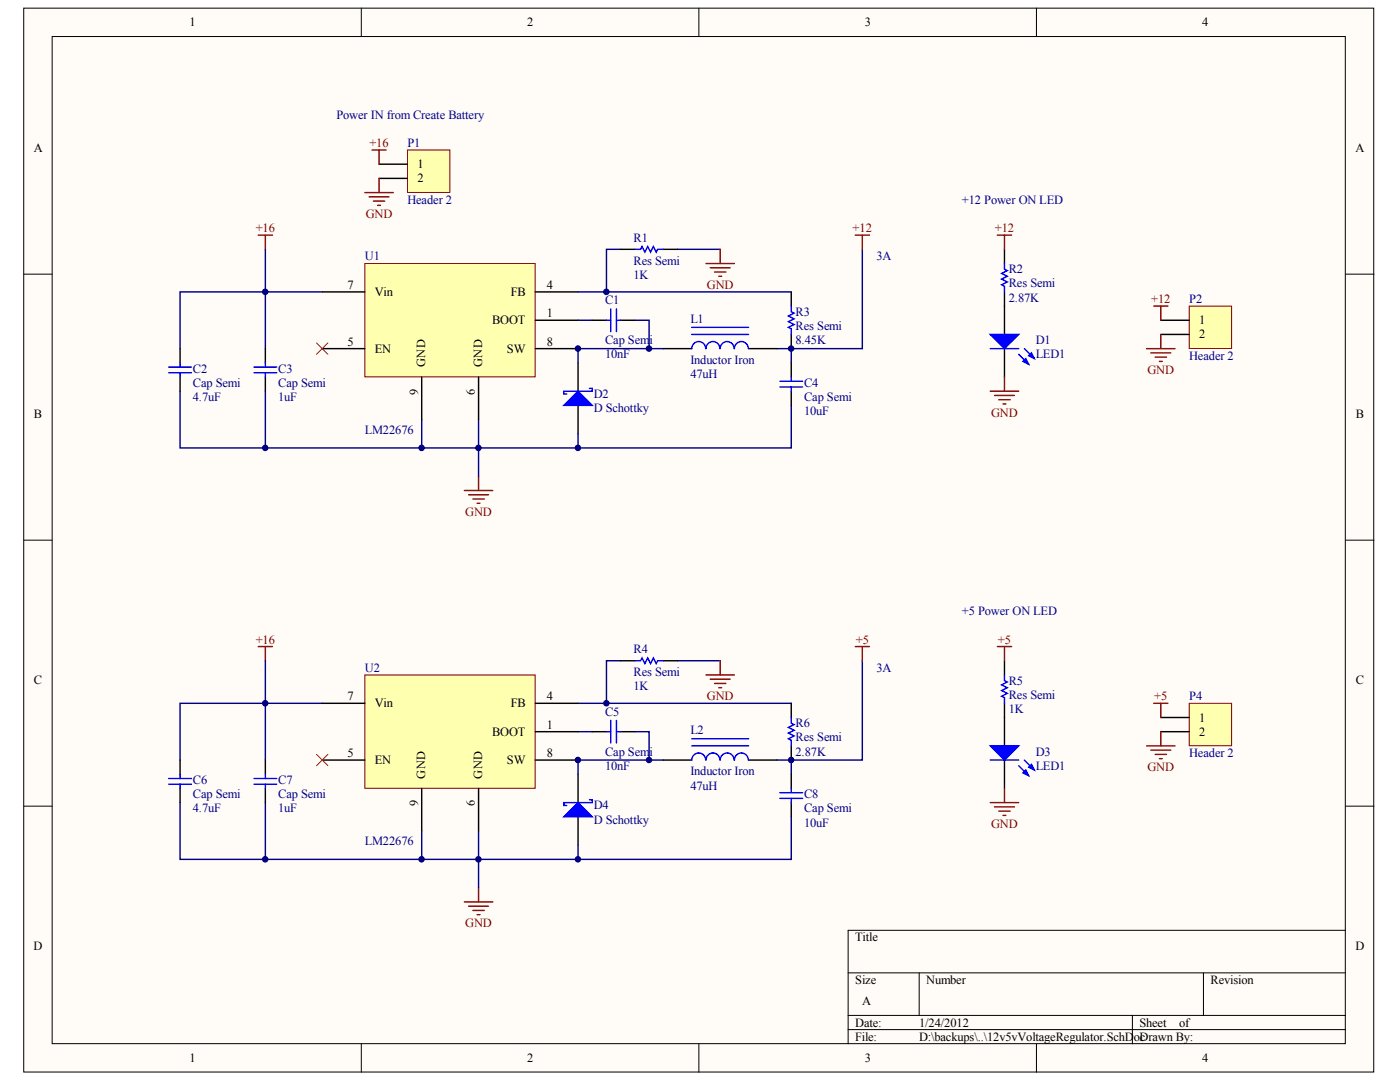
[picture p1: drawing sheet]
<svg xmlns="http://www.w3.org/2000/svg" width="279mm" height="216mm" viewBox="0 0 279 216" stroke-linecap="round" stroke-linejoin="round" font-family="sans-serif">
<defs><g id="words">
<g font-size="2.5">
<text x="37.8" y="5.3">1</text>
<text x="105.1" y="5.3">2</text>
<text x="172.4" y="5.3">3</text>
<text x="239.6" y="5.3">4</text>
<text x="6.7" y="30.3">A</text>
<text x="83.2" y="33.5">1</text>
<text x="270.2" y="30.3">A</text>
<text x="83.2" y="36.3">2</text>
<text x="69.2" y="57.5">7</text>
<text x="74.7" y="58.9">Vin</text>
<text x="101.8" y="58.9">FB</text>
<text x="109" y="57.5">4</text>
<text x="98.1" y="64.6">BOOT</text>
<text x="109" y="63.2">1</text>
<text x="239" y="64.6">1</text>
<text x="69.2" y="68.8">5</text>
<text x="74.7" y="70.2">EN</text>
<text x="101.1" y="70.2">SW</text>
<text x="109" y="68.8">8</text>
<text x="239" y="67.4">2</text>
<text x="84.7" y="73.1" transform="rotate(-90 84.7 73.1)">GND</text>
<text x="96.1" y="73.1" transform="rotate(-90 96.1 73.1)">GND</text>
<text x="6.8" y="83.3">B</text>
<text x="83.3" y="78.6" transform="rotate(-90 83.3 78.6)">9</text>
<text x="94.7" y="78.6" transform="rotate(-90 94.7 78.6)">6</text>
<text x="270.2" y="83.3">B</text>
<text x="6.7" y="136.3">C</text>
<text x="270.2" y="136.3">C</text>
<text x="69.2" y="139.5">7</text>
<text x="74.7" y="140.9">Vin</text>
<text x="101.8" y="140.9">FB</text>
<text x="109" y="139.5">4</text>
<text x="239" y="143.7">1</text>
<text x="98.1" y="146.5">BOOT</text>
<text x="109" y="145.1">1</text>
<text x="239" y="146.5">2</text>
<text x="69.2" y="150.8">5</text>
<text x="74.7" y="152.2">EN</text>
<text x="84.7" y="155.1" transform="rotate(-90 84.7 155.1)">GND</text>
<text x="96.1" y="155.1" transform="rotate(-90 96.1 155.1)">GND</text>
<text x="101.1" y="152.2">SW</text>
<text x="109" y="150.8">8</text>
<text x="83.3" y="160.6" transform="rotate(-90 83.3 160.6)">9</text>
<text x="94.7" y="160.6" transform="rotate(-90 94.7 160.6)">6</text>
<text x="6.7" y="189.3">D</text>
<text x="170.5" y="187.5">Title</text>
<text x="270.2" y="189.3">D</text>
<text x="170.5" y="196">Size</text>
<text x="184.6" y="196">Number</text>
<text x="241.3" y="196">Revision</text>
<text x="171.9" y="200.2">A</text>
<text x="170.5" y="204.5">Date:</text>
<text x="170.5" y="207.3">File:</text>
<text x="183.2" y="204.5">1/24/2012</text>
<text x="183.2" y="207.3">D:\backups\..\12v5vVoltageRegulator.SchDoDrawn By:</text>
<text x="227.1" y="204.5">Sheet</text>
<text x="227.2" y="207.3">c</text>
<text x="235" y="204.5">of</text>
<text x="37.8" y="211.5">1</text>
<text x="105.1" y="211.5">2</text>
<text x="172.4" y="211.5">3</text>
<text x="239.6" y="211.5">4</text>
</g>
<g font-size="2.5" fill="#000080">
<text x="67.1" y="23.6">Power IN from Create Battery</text>
<text x="81.2" y="29.3">P1</text>
<text x="81.2" y="40.6">Header 2</text>
<text x="191.7" y="40.6">+12 Power ON LED</text>
<text x="72.7" y="51.9">U1</text>
<text x="126.3" y="48.2">R1</text>
<text x="126.3" y="52.7">Res Semi</text>
<text x="174.7" y="51.9">3A</text>
<text x="126.3" y="55.5">1K</text>
<text x="201.1" y="54.4">R2</text>
<text x="201.1" y="57.2">Res Semi</text>
<text x="120.6" y="60.6">C1</text>
<text x="137.6" y="64.3">L1</text>
<text x="158.6" y="62.9">R3</text>
<text x="158.6" y="65.7">Res Semi</text>
<text x="201.1" y="60.1">2.87K</text>
<text x="237" y="60.4">P2</text>
<text x="120.6" y="71.4">10nF</text>
<text x="120.6" y="68.5">Cap Sem</text>
<text x="129.4" y="68.5">i</text>
<text x="158.6" y="68.5">8.45K</text>
<text x="206.4" y="68.5">D1</text>
<text x="206.4" y="71.4">LED1</text>
<text x="237" y="71.7">Header 2</text>
<text x="38.4" y="74.2">C2</text>
<text x="38.4" y="77">Cap Semi</text>
<text x="55.4" y="74.2">C3</text>
<text x="55.4" y="77">Cap Semi</text>
<text x="137.6" y="75.3">47uH</text>
<text x="137.6" y="72.5">Inductor Iron</text>
<text x="160.3" y="77">C4</text>
<text x="38.4" y="79.8">4.7uF</text>
<text x="55.4" y="79.8">1uF</text>
<text x="118.3" y="79.3">D2</text>
<text x="118.3" y="82.1">D Schottky</text>
<text x="160.3" y="82.7">10uF</text>
<text x="160.3" y="79.8">Cap Semi</text>
<text x="72.7" y="86.3">LM22676</text>
<text x="191.7" y="122.5">+5 Power ON LED</text>
<text x="126.3" y="130.1">R4</text>
<text x="72.7" y="133.8">U2</text>
<text x="126.3" y="137.5">1K</text>
<text x="126.3" y="134.7">Res Semi</text>
<text x="174.7" y="133.8">3A</text>
<text x="201.1" y="136.4">R5</text>
<text x="120.6" y="142.6">C5</text>
<text x="201.1" y="142">1K</text>
<text x="201.1" y="139.2">Res Semi</text>
<text x="237" y="139.5">P4</text>
<text x="137.6" y="146.3">L2</text>
<text x="158.6" y="144.8">R6</text>
<text x="158.6" y="147.7">Res Semi</text>
<text x="120.6" y="153.3">10nF</text>
<text x="120.6" y="150.5">Cap Sem</text>
<text x="129.4" y="150.5">i</text>
<text x="137.6" y="154.4">Inductor Iron</text>
<text x="158.6" y="150.5">2.87K</text>
<text x="206.4" y="150.5">D3</text>
<text x="206.4" y="153.3">LED1</text>
<text x="237" y="150.8">Header 2</text>
<text x="38.4" y="161.8">4.7uF</text>
<text x="38.4" y="156.1">C6</text>
<text x="38.4" y="159">Cap Semi</text>
<text x="55.4" y="161.8">1uF</text>
<text x="55.4" y="156.1">C7</text>
<text x="55.4" y="159">Cap Semi</text>
<text x="118.3" y="161.2">D4</text>
<text x="137.6" y="157.3">47uH</text>
<text x="160.3" y="159">C8</text>
<text x="160.3" y="161.8">Cap Semi</text>
<text x="118.3" y="164.1">D Schottky</text>
<text x="160.3" y="164.6">10uF</text>
<text x="72.7" y="168.3">LM22676</text>
</g>
<g font-size="2.5" fill="#800000">
<text x="73.6" y="29.3">+16</text>
<text x="51" y="46.2">+16</text>
<text x="72.9" y="43.4">GND</text>
<text x="170" y="46.2">+12</text>
<text x="198.3" y="46.2">+12</text>
<text x="140.9" y="57.5">GND</text>
<text x="229.4" y="60.4">+12</text>
<text x="228.7" y="74.5">GND</text>
<text x="197.5" y="83">GND</text>
<text x="92.7" y="102.7">GND</text>
<text x="51" y="128.2">+16</text>
<text x="170.6" y="128.2">+5</text>
<text x="198.9" y="128.2">+5</text>
<text x="140.9" y="139.5">GND</text>
<text x="230.1" y="139.5">+5</text>
<text x="228.7" y="153.6">GND</text>
<text x="197.5" y="164.9">GND</text>
<text x="92.7" y="184.7">GND</text>
</g>
</g></defs>
<g fill="#fffcf8" stroke="#000" stroke-width=".2">
<path d="M4.7 1.6h269.1v211.9h-269.1z"/>
<path d="M10.4 7.3h257.7v200.6h-257.7z"/>
</g>
<g fill="none" stroke="#000" stroke-width=".2">
<path d="M72 1.6v5.7M139.3 1.6v5.7M206.6 1.6v5.7M4.7 54.6h5.7M268.2 54.6h5.7M4.7 107.6h5.7M268.2 107.6h5.7M4.7 160.6h5.7M268.2 160.6h5.7M169 193.8h99.2M183.2 193.8v8.4M239.9 193.8v8.4"/>
<path d="M268.2 185.3h-99.2v22.6M72 207.9v5.6M139.3 207.9v5.6M169 202.2h99.2M169 205.1h99.2M206.6 207.9v5.6M225.7 202.2v5.7"/>
</g>
<path d="M115.2 72.3v5.6M115.2 80.7v5.7" fill="none" stroke="#000" stroke-width=".28"/>
<path d="M112.4 80.7l2.8-2.8 2.9 2.8z" fill="#00f" stroke="#00f" stroke-width=".28"/>
<path d="M117.5 77.4h.6v.5h-5.7v.6h.6" fill="none" stroke="#00f" stroke-width=".28"/>
<g fill="none" stroke="#800000" stroke-width=".28">
<path d="M51.5 46.8h2.8M52.9 46.8v2.9M140.7 52.5h5.7M141.6 53.3h3.9M142.4 54.2h2.3M143.3 55h.5M143.5 49.7v2.8M170.5 46.8h2.8M171.9 46.8v2.9M92.6 97.7h5.6M93.4 98.5h4M94.3 99.4h2.2"/>
<path d="M95.4 94.9v2.8M95.1 100.2h.6"/>
</g>
<g fill="none" stroke="#000080" stroke-width=".28">
<path d="M52.9 49.7v8.4h-17v11.3M64.2 58.1h-11.3v11.3M120.9 58.1h36.8M123.7 49.7h-2.8v8.4h-5.7M135 49.7h8.5M171.9 49.7v19.7h-14.2v2.9M35.9 77.9v11.3h17M52.9 77.9v11.3h42.5v-5.6M115.2 63.8h2.9M126.6 63.8h2.8v5.6h-14.2v2.9M129.4 69.4h2.8M154.9 69.4h2.8"/>
<path d="M84.1 83.6v5.6M115.2 86.4v2.8h-19.8v5.7M157.7 80.7v8.5h-42.5"/>
</g>
<path d="M72.7 52.5h34v22.6h-34z" fill="#ffffb0" stroke="#800000" stroke-width=".2"/>
<g fill="none" stroke="#000" stroke-width=".28">
<path d="M64.2 58.1h8.5M106.7 58.1h8.5M123.7 49.7h2.9M132.2 49.7h2.8M157.7 58.1v2.9M35.9 69.4v2.9M35.9 75.1v2.8M52.9 69.4v2.9M52.9 75.1v2.8M64.2 69.4h8.5M84.1 75.1v8.5M95.4 75.1v8.5"/>
<path d="M106.7 69.4h8.5M106.7 63.8h8.5M118.1 63.8h2.8M123.7 63.8h2.9M132.2 69.4h5.7M149.2 69.4h5.7M157.7 66.6v2.8M157.7 72.3v2.8M157.7 77.9v2.8M115.2 154.2v5.7M115.2 162.7v5.6"/>
</g>
<g fill="none" stroke="#00f" stroke-width=".28">
<path d="M126.6 49.7h1.1l.3-.6 .5 1.1 .6-1.1 .6 1.1 .5-1.1 .6 1.1 .3-.5h1.1M33.6 73.1h4.6M33.6 74.2h4.6M35.9 72.3v.8M35.9 74.2v.9M50.6 73.1h4.6M50.6 74.2h4.6M52.9 72.3v.8M52.9 74.2v.9M120.9 63.8h.8M121.7 61.5v4.5M122.9 61.5v4.5"/>
<path d="M122.9 63.8h.8M137.9 66.6h11.3M137.9 65.2h11.3M140.7 69.4a1.39 1.39 0 0 0-1.4-1.4 1.39 1.39 0 0 0-1.4 1.4M143.5 69.4a1.39 1.39 0 0 0-1.4-1.4 1.39 1.39 0 0 0-1.4 1.4M146.3 69.4a1.39 1.39 0 0 0-1.4-1.4 1.39 1.39 0 0 0-1.4 1.4M149.2 69.4a1.39 1.39 0 0 0-1.4-1.4 1.39 1.39 0 0 0-1.4 1.4M155.4 75.9h4.6M155.4 77.1h4.6M157.7 61v1.1l.6 .3-1.2 .5 1.2 .6-1.2 .6 1.2 .5-1.2 .6 .6 .3v1.1M157.7 75.1v.8M157.7 77.1v.8"/>
<path d="M117.5 159.3h.6v.6h-5.7v.5h.6"/>
</g>
<path d="M112.4 162.7l2.8-2.8 2.9 2.8z" fill="#00f" stroke="#00f" stroke-width=".28"/>
<g fill="none" stroke="#800000" stroke-width=".28">
<path d="M51.5 128.8h2.8M52.9 128.8v2.8M140.7 134.4h5.7M141.6 135.3h3.9M142.4 136.1h2.3M143.3 137h.5M143.5 131.6v2.8M170.5 128.8h2.8M171.9 128.8v2.8M92.6 179.6h5.6M95.4 176.8v2.8M93.4 180.5h4"/>
<path d="M94.3 181.3h2.2M95.1 182.2h.6"/>
</g>
<g fill="none" stroke="#000080" stroke-width=".28">
<path d="M52.9 131.6v8.5h-17v11.3M123.7 131.6h-2.8v8.5h-5.7M135 131.6h8.5M171.9 131.6v19.8h-14.2v2.8M35.9 159.9v11.3h17M52.9 159.9v11.3h42.5v-5.7M64.2 140.1h-11.3v11.3M115.2 145.7h2.9M120.9 140.1h36.8M126.6 145.7h2.8v5.7h-14.2v2.8M129.4 151.4h2.8M154.9 151.4h2.8"/>
<path d="M84.1 165.5v5.7M115.2 168.3v2.9h-19.8v5.6M157.7 162.7v8.5h-42.5"/>
</g>
<path d="M72.7 134.4h34v22.6h-34z" fill="#ffffb0" stroke="#800000" stroke-width=".2"/>
<g fill="none" stroke="#000" stroke-width=".28">
<path d="M200.2 49.7v2.8M200.2 58.1v8.5M200.2 69.4v5.7M123.7 131.6h2.9M132.2 131.6h2.8M200.2 131.6v2.8M35.9 151.4v2.8M35.9 157v2.9M52.9 151.4v2.8M52.9 157v2.9M64.2 140.1h8.5M64.2 151.4h8.5"/>
<path d="M84.1 157v8.5M95.4 157v8.5M106.7 140.1h8.5M106.7 151.4h8.5M106.7 145.7h8.5M118.1 145.7h2.8M123.7 145.7h2.9M132.2 151.4h5.7M149.2 151.4h5.7M157.7 140.1v2.8M157.7 148.6v2.8M157.7 154.2v2.8"/>
<path d="M157.7 159.9v2.8M200.2 140.1v8.5M200.2 151.4v5.6"/>
</g>
<g fill="none" stroke="#00f" stroke-width=".28">
<path d="M200.2 52.5v1.1l.6 .3-1.2 .6 1.2 .5-1.2 .6 1.2 .6-1.2 .5 .6 .3v1.1M197.4 69.4h5.6M203 70.6l2 1.9M204.2 69.4l2 2M126.6 131.6h1.1l.3-.6 .5 1.2 .6-1.2 .6 1.2 .5-1.2 .6 1.2 .3-.6h1.1M200.2 134.4v1.2l.6 .2-1.2 .6 1.2 .6-1.2 .5 1.2 .6-1.2 .6 .6 .2v1.2M33.6 155.1h4.6M33.6 156.2h4.6M35.9 154.2v.9M35.9 156.2v.8M50.6 155.1h4.6M50.6 156.2h4.6"/>
<path d="M52.9 154.2v.9M52.9 156.2v.8M120.9 145.7h.8M121.7 143.5v4.5M122.9 143.5v4.5M122.9 145.7h.8M137.9 148.6h11.3M137.9 147.1h11.3M140.7 151.4a1.39 1.39 0 0 0-1.4-1.4 1.39 1.39 0 0 0-1.4 1.4M143.5 151.4a1.39 1.39 0 0 0-1.4-1.4 1.39 1.39 0 0 0-1.4 1.4M146.3 151.4a1.39 1.39 0 0 0-1.4-1.4 1.39 1.39 0 0 0-1.4 1.4M149.2 151.4a1.39 1.39 0 0 0-1.4-1.4 1.39 1.39 0 0 0-1.4 1.4"/>
<path d="M155.4 157.9h4.6M155.4 159h4.6M157.7 142.9v1.1l.6 .3-1.2 .6 1.2 .5-1.2 .6 1.2 .6-1.2 .5 .6 .3v1.2M157.7 157v.9M157.7 159v.9M197.4 151.4h5.6M203 152.5l2 2M204.2 151.4l2 2"/>
</g>
<g fill="#00f" stroke="#00f" stroke-width=".28">
<path d="M197.4 66.6h5.6l-2.8 2.8z"/>
<path d="M203.9 72l.6-.6 .5 1.1z"/>
<path d="M205 70.9l.6-.6 .6 1.1z"/>
<path d="M197.4 148.6h5.6l-2.8 2.8z"/>
<path d="M203.9 153.9l.6-.5 .5 1.1z"/>
<path d="M205 152.8l.6-.6 .6 1.2z"/>
</g>
<g fill="none" stroke="#800000" stroke-width=".28">
<path d="M198.8 46.8h2.8M200.2 46.8v2.9M197.4 77.9h5.6M198.2 78.8h4M199.1 79.6h2.2M200.2 75.1v2.8M199.9 80.5h.6M198.8 128.8h2.8M200.2 128.8v2.8M197.4 159.9h5.6M200.2 157v2.9M198.2 160.7h4"/>
<path d="M199.1 161.6h2.2M199.9 162.4h.6"/>
</g>
<path d="M63.1 68.3l2.3 2.3M65.4 68.3l-2.3 2.3M63.1 150.3l2.3 2.2M65.4 150.3l-2.3 2.2" fill="none" stroke="#f00" stroke-width=".2"/>
<path d="M237 140.1h8.5v8.4h-8.5z" fill="#ffffb0" stroke="#800000" stroke-width=".2"/>
<path d="M231.4 142.9h5.6M231.4 145.7h5.6" fill="none" stroke="#000" stroke-width=".28"/>
<path d="M81.2 29.9h8.5v8.4h-8.5z" fill="#ffffb0" stroke="#800000" stroke-width=".2"/>
<path d="M75.6 32.7h5.6M75.6 35.5h5.6" fill="none" stroke="#000" stroke-width=".28"/>
<g fill="none" stroke="#800000" stroke-width=".28">
<path d="M72.7 38.4h5.7M73.6 39.2h3.9M74.1 29.9h2.9M75.6 29.9v2.8M75.6 35.5v2.9M74.4 40.1h2.3M75.3 40.9h.5M228.5 148.6h5.7M229.4 149.4h4M230 140.1h2.8M230.2 150.3h2.3M231.1 151.1h.6"/>
<path d="M231.4 140.1v2.8M231.4 145.7v2.9"/>
</g>
<path d="M237 61h8.5v8.4h-8.5z" fill="#ffffb0" stroke="#800000" stroke-width=".2"/>
<path d="M231.4 63.8h5.6M231.4 66.6h5.6" fill="none" stroke="#000" stroke-width=".28"/>
<path d="M228.5 69.4h5.7M229.4 70.3h4M230 61h2.8M230.2 71.1h2.3M231.1 72h.6M231.4 61v2.8M231.4 66.6v2.8" fill="none" stroke="#800000" stroke-width=".28"/>
<g fill="#000080" stroke="#000080" stroke-width=".2">
<circle cx="52.9" cy="171.1" r=".54"/>
<circle cx="52.9" cy="140.1" r=".54"/>
<circle cx="52.9" cy="89.2" r=".54"/>
<circle cx="52.9" cy="58.1" r=".54"/>
<circle cx="84" cy="171.1" r=".54"/>
<circle cx="84" cy="89.2" r=".54"/>
<circle cx="95.4" cy="171.1" r=".54"/>
<circle cx="95.4" cy="89.2" r=".54"/>
<circle cx="115.2" cy="171.1" r=".54"/>
<circle cx="115.2" cy="151.4" r=".54"/>
<circle cx="115.2" cy="89.2" r=".54"/>
<circle cx="115.2" cy="69.4" r=".54"/>
<circle cx="120.8" cy="140.1" r=".54"/>
<circle cx="120.8" cy="58.1" r=".54"/>
<circle cx="129.3" cy="151.4" r=".54"/>
<circle cx="129.3" cy="69.4" r=".54"/>
<circle cx="157.7" cy="151.4" r=".54"/>
<circle cx="157.7" cy="69.4" r=".54"/>
</g>
<use href="#words"/>
</svg>
